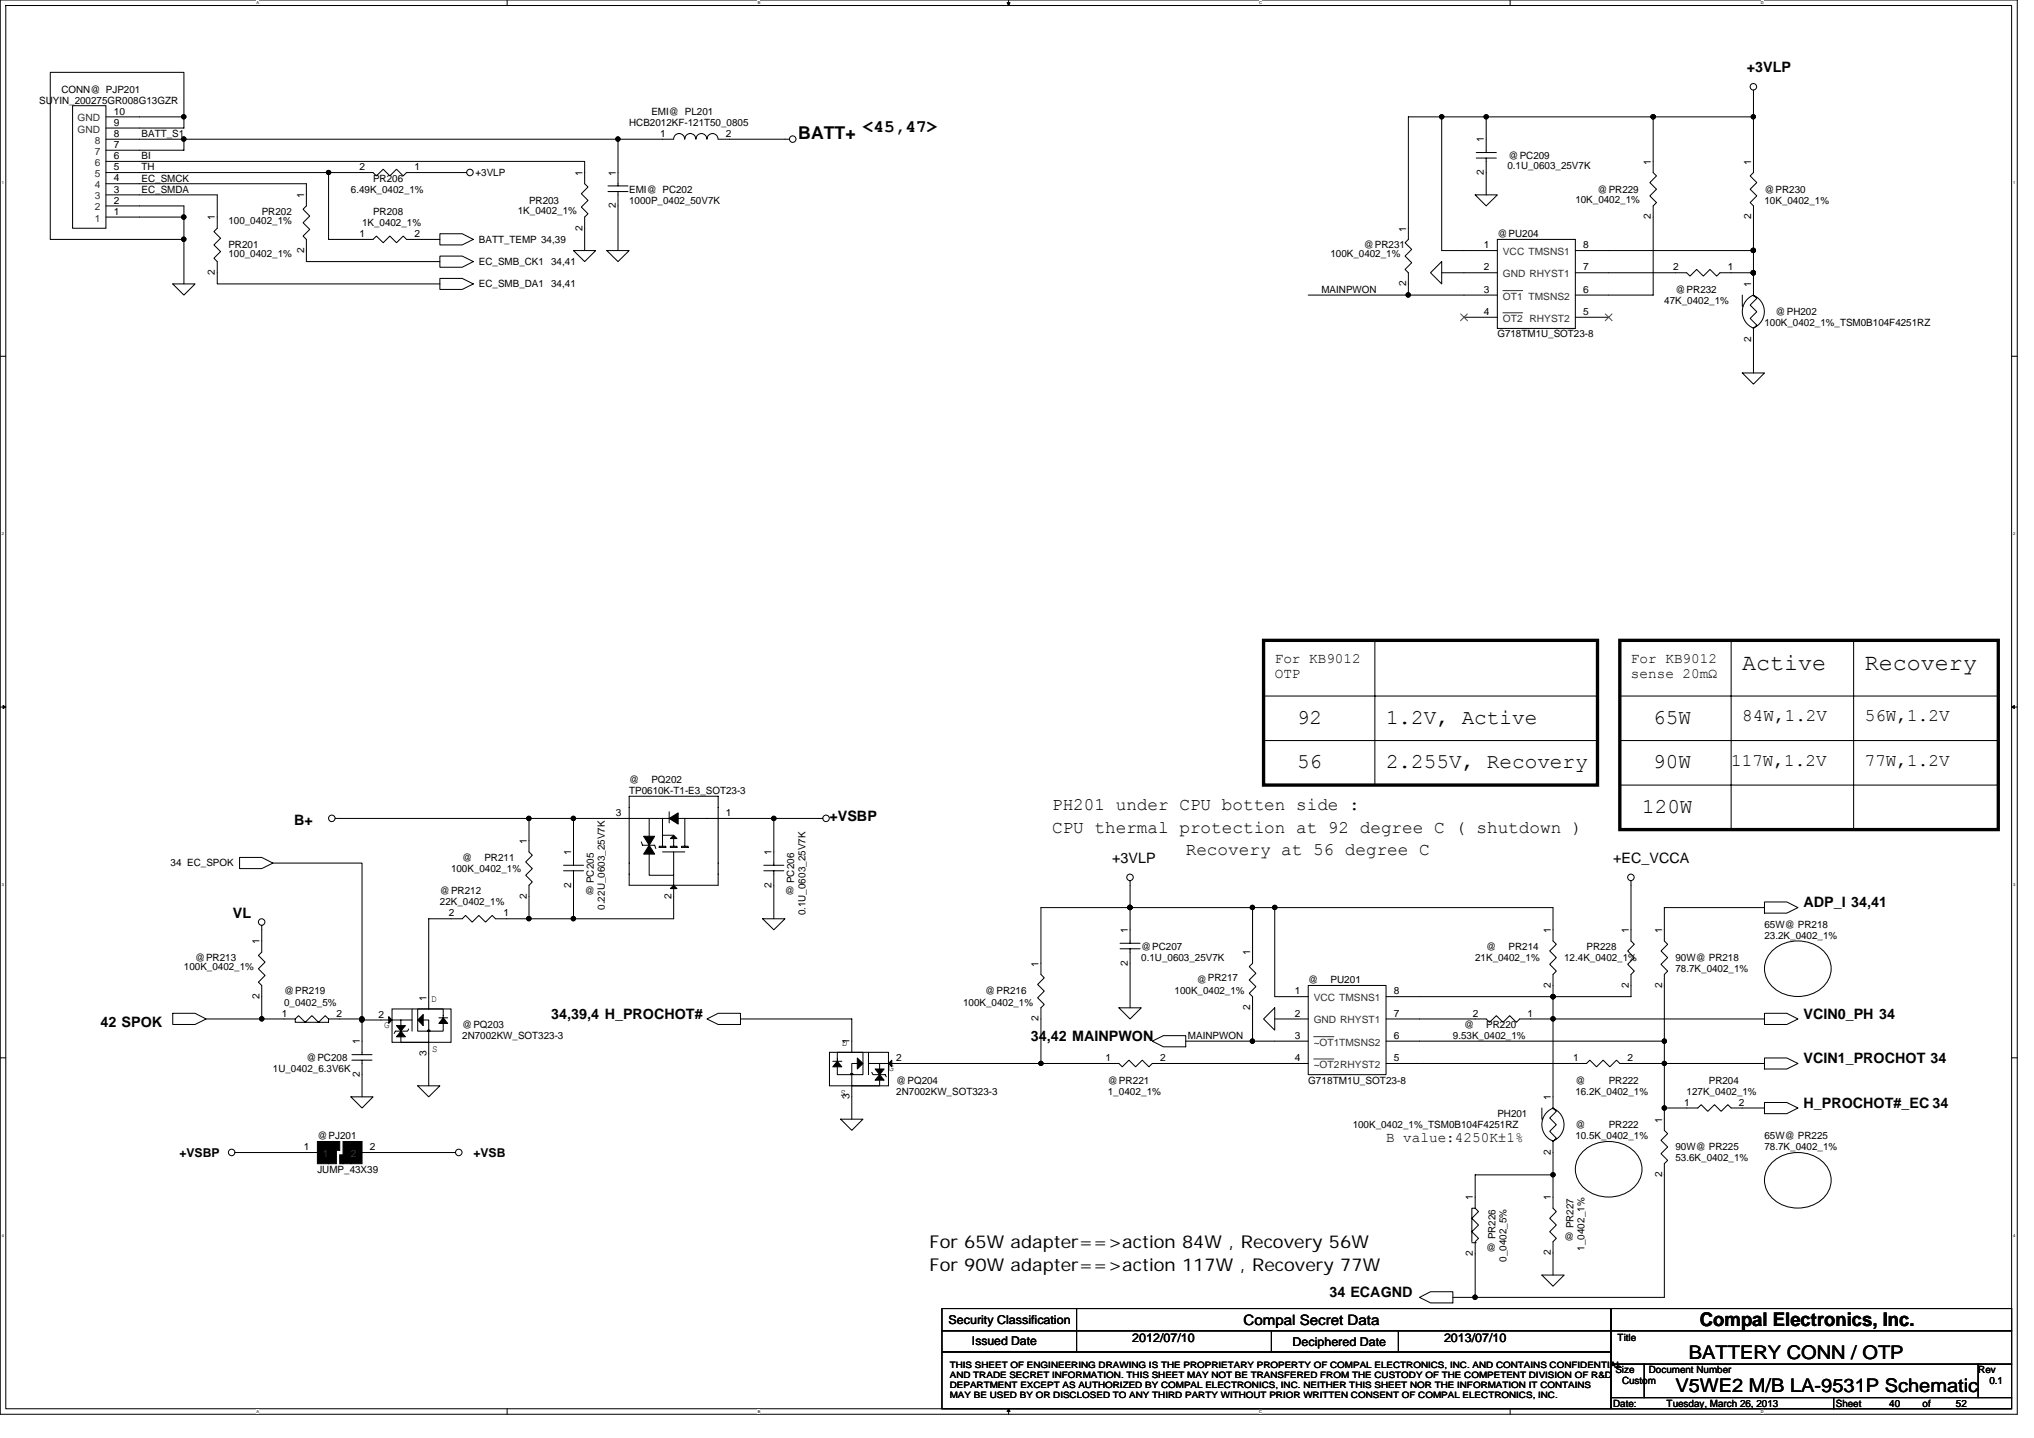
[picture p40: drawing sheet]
<svg xmlns="http://www.w3.org/2000/svg" width="297mm" height="210mm" viewBox="0 0 297 210" stroke-linecap="round" stroke-linejoin="round" font-family="sans-serif">
<defs><g id="words">
<g font-size="3.4">
<text x="254.4" y="97.8">Active</text>
<text x="272.3" y="97.8">Recovery</text>
</g>
<g font-size="3.1">
<text x="189.4" y="105.6">92</text>
<text x="202.4" y="105.6">1.2V, Active</text>
<text x="241.4" y="105.6">65W</text>
<text x="189.4" y="112.2">56</text>
<text x="202.4" y="112.2">2.255V, Recovery</text>
<text x="241.4" y="112.2">90W</text>
<text x="239.8" y="118.7">120W</text>
</g>
<g font-size="2.8">
<text x="248.3" y="193.6">Compal Electronics, Inc.</text>
<text x="244.7" y="203.2">V5WE2 M/B LA-9531P Schematic</text>
<text x="246.6" y="198.4">BATTERY CONN / OTP</text>
</g>
<g font-size="2.6">
<text x="116.6" y="20.3">BATT+</text>
<text x="126" y="19.2">&lt;45,47&gt;</text>
<text x="254.4" y="105.3">84W,1.2V</text>
<text x="272.3" y="105.3">56W,1.2V</text>
<text x="252.8" y="111.8">117W,1.2V</text>
<text x="272.3" y="111.8">77W,1.2V</text>
<text x="153.6" y="118.3">PH201 under CPU botten side :</text>
<text x="153.6" y="121.5">CPU thermal protection at 92 degree C ( shutdown )</text>
<text x="173.2" y="124.8">Recovery at 56 degree C</text>
<text x="135.8" y="182.2">For 65W adapter==&gt;action 84W , Recovery 56W</text>
<text x="135.8" y="185.5">For 90W adapter==&gt;action 117W , Recovery 77W</text>
</g>
<g font-size="2.1">
<text x="255.1" y="10.5">+3VLP</text>
<text x="186.2" y="96.8">For KB9012</text>
<text x="186.2" y="99">OTP</text>
<text x="238.2" y="96.8">For KB9012</text>
<text x="238.2" y="99">sense 20mΩ</text>
<text x="121.1" y="119.8">+VSBP</text>
<text x="42.9" y="120.4">B+</text>
<text x="162.4" y="125.9">+3VLP</text>
<text x="235.6" y="125.9">+EC_VCCA</text>
<text x="34" y="134.1">VL</text>
<text x="263.4" y="132.5">ADP_I 34,41</text>
<text x="14.7" y="149.8">42 SPOK</text>
<text x="80.5" y="148.7">34,39,4 H_PROCHOT#</text>
<text x="263.4" y="148.7">VCIN0_PH 34</text>
<text x="150.6" y="152">34,42 MAINPWON</text>
<text x="263.4" y="155.2">VCIN1_PROCHOT 34</text>
<text x="263.4" y="161.7">H_PROCHOT#_EC 34</text>
<text x="202.4" y="166.7">B value:4250K±1%</text>
<text x="194.1" y="189.4">34 ECAGND</text>
<text x="181.6" y="193.4">Compal Secret Data</text>
</g>
<g font-size="1.8">
<text x="26.2" y="168.9">+VSBP</text>
<text x="69.1" y="168.9">+VSB</text>
<text x="138.5" y="193.2">Security Classification</text>
<text x="141.9" y="196.3">Issued Date</text>
<text x="165.4" y="195.8">2012/07/10</text>
<text x="188.8" y="196.5">Deciphered Date</text>
<text x="210.9" y="195.8">2013/07/10</text>
</g>
<g font-size="1.5">
<text x="5.7" y="15.1">SUYIN_200275GR008G13GZR</text>
<text x="9" y="13.5">CONN@ PJP201</text>
<text x="16.6" y="16.7">10</text>
<text x="95.1" y="16.7">EMI@ PL201</text>
<text x="16.6" y="23.2">6</text>
<text x="16.6" y="20">8</text>
<text x="16.6" y="21.6">7</text>
<text x="16.6" y="18.4">9</text>
<text x="20.7" y="20">BATT_S1</text>
<text x="20.7" y="23.2">BI</text>
<text x="91.9" y="18.4">HCB2012KF-121T50_0805</text>
<text x="96.4" y="20">1</text>
<text x="106" y="20">2</text>
<text x="216.7" y="20.8" transform="rotate(-90 216.7 20.8)">1</text>
<text x="220.3" y="23.2">@PC209</text>
<text x="16.6" y="28.1">3</text>
<text x="16.6" y="26.5">4</text>
<text x="16.6" y="24.8">5</text>
<text x="16.6" y="29.7">2</text>
<text x="20.7" y="24.9">TH</text>
<text x="20.7" y="26.5">EC_SMCK</text>
<text x="20.7" y="28.1">EC_SMDA</text>
<text x="44.4" y="28.9" transform="rotate(-90 44.4 28.9)">1</text>
<text x="51.2" y="28.1">6.49K_0402_1%</text>
<text x="52.5" y="24.8">2</text>
<text x="54.5" y="26.5">PR206</text>
<text x="60.5" y="24.8">1</text>
<text x="69.4" y="25.7">+3VLP</text>
<text x="77.3" y="29.8">PR203</text>
<text x="85" y="25.7" transform="rotate(-90 85 25.7)">1</text>
<text x="89.9" y="25.7" transform="rotate(-90 89.9 25.7)">1</text>
<text x="91.9" y="29.8">1000P_0402_50V7K</text>
<text x="91.9" y="28.1">EMI@ PC202</text>
<text x="216.7" y="25.5" transform="rotate(-90 216.7 25.5)">2</text>
<text x="220.1" y="24.7">0.1U_0603_25V7K</text>
<text x="230.1" y="29.6">10K_0402_1%</text>
<text x="233.3" y="28.1">@PR229</text>
<text x="241.1" y="24" transform="rotate(-90 241.1 24)">1</text>
<text x="255.7" y="24" transform="rotate(-90 255.7 24)">1</text>
<text x="257.7" y="29.8">10K_0402_1%</text>
<text x="257.7" y="28.1">@PR230</text>
<text x="16.6" y="31.3">1</text>
<text x="31.4" y="32.2" transform="rotate(-90 31.4 32.2)">1</text>
<text x="33.4" y="32.7">100_0402_1%</text>
<text x="38.2" y="31.4">PR202</text>
<text x="52.5" y="34.6">1</text>
<text x="52.9" y="33">1K_0402_1%</text>
<text x="54.5" y="31.4">PR208</text>
<text x="60.5" y="34.6">2</text>
<text x="69.9" y="35.4">BATT_TEMP 34,39</text>
<text x="75.6" y="31.2">1K_0402_1%</text>
<text x="85" y="33.7" transform="rotate(-90 85 33.7)">2</text>
<text x="89.9" y="30.4" transform="rotate(-90 89.9 30.4)">2</text>
<text x="205.3" y="33.8" transform="rotate(-90 205.3 33.8)">1</text>
<text x="218.7" y="34.6">@PU204</text>
<text x="241.1" y="32" transform="rotate(-90 241.1 32)">2</text>
<text x="255.7" y="32" transform="rotate(-90 255.7 32)">2</text>
<text x="31.4" y="40.2" transform="rotate(-90 31.4 40.2)">2</text>
<text x="33.4" y="36.3">PR201</text>
<text x="33.4" y="37.5">100_0402_1%</text>
<text x="44.4" y="36.9" transform="rotate(-90 44.4 36.9)">2</text>
<text x="69.9" y="38.7">EC_SMB_CK1</text>
<text x="69.9" y="42">EC_SMB_DA1</text>
<text x="80.5" y="38.7">34,41</text>
<text x="80.5" y="42">34,41</text>
<text x="194.3" y="37.5">100K_0402_1%</text>
<text x="199.2" y="36.3">@PR231</text>
<text x="205.3" y="41.8" transform="rotate(-90 205.3 41.8)">2</text>
<text x="216.7" y="39.5">2</text>
<text x="216.7" y="36.2">1</text>
<text x="231.2" y="36.2">8</text>
<text x="231.2" y="39.5">7</text>
<text x="244.3" y="39.5">2</text>
<text x="252.3" y="39.5">1</text>
<text x="255.7" y="41.9" transform="rotate(-90 255.7 41.9)">1</text>
<text x="193" y="42.8">MAINPWON</text>
<text x="216.7" y="42.7">3</text>
<text x="216.7" y="46">4</text>
<text x="231.2" y="42.7">6</text>
<text x="231.2" y="46">5</text>
<text x="243.1" y="44.4">47K_0402_1%</text>
<text x="244.7" y="42.8">@PR232</text>
<text x="257.7" y="47.6">100K_0402_1%_TSM0B104F4251RZ</text>
<text x="259.3" y="46">@PH202</text>
<text x="218.7" y="49.3">G718TM1U_SOT23-8</text>
<text x="255.7" y="49.9" transform="rotate(-90 255.7 49.9)">2</text>
<text x="89.9" y="119.1">3</text>
<text x="91.9" y="115.9">TP0610K-T1-E3_SOT23-3</text>
<text x="91.9" y="114.3">@</text>
<text x="95.1" y="114.3">PQ202</text>
<text x="106" y="119.1">1</text>
<text x="67.5" y="125.7">@</text>
<text x="70.7" y="125.7">PR211</text>
<text x="76.9" y="123.2" transform="rotate(-90 76.9 123.2)">1</text>
<text x="83.4" y="124.8" transform="rotate(-90 83.4 124.8)">1</text>
<text x="112.7" y="124.8" transform="rotate(-90 112.7 124.8)">1</text>
<text x="24.9" y="126.5">34 EC_SPOK</text>
<text x="64.2" y="130.5">@PR212</text>
<text x="65.9" y="127.3">100K_0402_1%</text>
<text x="76.9" y="131.2" transform="rotate(-90 76.9 131.2)">2</text>
<text x="83.4" y="129.6" transform="rotate(-90 83.4 129.6)">2</text>
<text x="85.4" y="130.5">@</text>
<text x="86.7" y="128.9" transform="rotate(-90 86.7 128.9)">PC205</text>
<text x="98" y="131.2" transform="rotate(-90 98 131.2)">2</text>
<text x="112.7" y="129.6" transform="rotate(-90 112.7 129.6)">2</text>
<text x="114.6" y="130.5">@</text>
<text x="116" y="128.9" transform="rotate(-90 116 128.9)">PC206</text>
<text x="37.9" y="137.8" transform="rotate(-90 37.9 137.8)">1</text>
<text x="64.2" y="132.2">22K_0402_1%</text>
<text x="65.5" y="133.8">2</text>
<text x="73.5" y="133.8">1</text>
<text x="88.3" y="132.8" transform="rotate(-90 88.3 132.8)">0.22U_0603_25V7K</text>
<text x="117.6" y="133.6" transform="rotate(-90 117.6 133.6)">0.1U_0603_25V7K</text>
<text x="164.7" y="136.2" transform="rotate(-90 164.7 136.2)">1</text>
<text x="226.5" y="136.2" transform="rotate(-90 226.5 136.2)">1</text>
<text x="237.8" y="136.2" transform="rotate(-90 237.8 136.2)">1</text>
<text x="242.7" y="136.2" transform="rotate(-90 242.7 136.2)">1</text>
<text x="257.7" y="137">23.2K_0402_1%</text>
<text x="257.7" y="135.4">65W@ PR218</text>
<text x="26.9" y="141.6">100K_0402_1%</text>
<text x="28.5" y="140.3">@PR213</text>
<text x="151.7" y="141.1" transform="rotate(-90 151.7 141.1)">1</text>
<text x="164.7" y="140.9" transform="rotate(-90 164.7 140.9)">2</text>
<text x="166.7" y="140.3">0.1U_0603_25V7K</text>
<text x="166.7" y="138.7">@PC207</text>
<text x="174.8" y="143.6">@PR217</text>
<text x="182.6" y="139.5" transform="rotate(-90 182.6 139.5)">1</text>
<text x="191" y="143.6">@</text>
<text x="194.3" y="143.6">PU201</text>
<text x="215.4" y="140.3">21K_0402_1%</text>
<text x="217" y="138.7">@</text>
<text x="220.3" y="138.7">PR214</text>
<text x="228.4" y="140.3">12.4K_0402_1%</text>
<text x="231.7" y="138.7">PR228</text>
<text x="244.7" y="141.9">78.7K_0402_1%</text>
<text x="244.7" y="140.3">90W@ PR218</text>
<text x="37.9" y="145.8" transform="rotate(-90 37.9 145.8)">2</text>
<text x="41.1" y="148.4">1</text>
<text x="41.5" y="146.8">0_0402_5%</text>
<text x="41.5" y="145.2">@PR219</text>
<text x="49.1" y="148.4">2</text>
<text x="55.3" y="148.5">2</text>
<text x="62.3" y="146.1" transform="rotate(-90 62.3 146.1)">1</text>
<text x="62.9" y="146.3">D</text>
<text x="140.6" y="146.8">100K_0402_1%</text>
<text x="143.9" y="145.2">@PR216</text>
<text x="151.7" y="149.1" transform="rotate(-90 151.7 149.1)">2</text>
<text x="171.5" y="145.2">100K_0402_1%</text>
<text x="182.6" y="147.4" transform="rotate(-90 182.6 147.4)">2</text>
<text x="189.1" y="145.1">1</text>
<text x="189.1" y="148.4">2</text>
<text x="203.6" y="145.1">8</text>
<text x="203.6" y="148.4">7</text>
<text x="215.1" y="148.4">2</text>
<text x="223.1" y="148.4">1</text>
<text x="226.5" y="144.2" transform="rotate(-90 226.5 144.2)">2</text>
<text x="237.8" y="144.2" transform="rotate(-90 237.8 144.2)">2</text>
<text x="242.7" y="144.2" transform="rotate(-90 242.7 144.2)">2</text>
<text x="44.7" y="154.9">@PC208</text>
<text x="52.5" y="152.5" transform="rotate(-90 52.5 152.5)">1</text>
<text x="56.1" y="150.1">G</text>
<text x="62.3" y="154.1" transform="rotate(-90 62.3 154.1)">3</text>
<text x="63.1" y="153.6">S</text>
<text x="67.5" y="151.7">2N7002KW_SOT323-3</text>
<text x="67.5" y="150.1">@PQ203</text>
<text x="122.9" y="152.7">D</text>
<text x="124.1" y="152.5" transform="rotate(-90 124.1 152.5)">1</text>
<text x="130.9" y="154.9">2</text>
<text x="161.4" y="154.9">1</text>
<text x="169.4" y="154.9">2</text>
<text x="173.5" y="151.7">MAINPWON</text>
<text x="189.1" y="151.6">3</text>
<text x="189.1" y="154.9">4</text>
<text x="203.6" y="151.6">6</text>
<text x="203.6" y="154.9">5</text>
<text x="212.2" y="151.7">9.53K_0402_1%</text>
<text x="213.8" y="150.1">@</text>
<text x="217" y="150.1">PR220</text>
<text x="229.7" y="154.9">1</text>
<text x="237.7" y="154.9">2</text>
<text x="39.9" y="156.5">1U_0402_6.3V6K</text>
<text x="52.5" y="157.2" transform="rotate(-90 52.5 157.2)">2</text>
<text x="122.8" y="160">S</text>
<text x="124.1" y="160.5" transform="rotate(-90 124.1 160.5)">3</text>
<text x="129.7" y="156.4">G</text>
<text x="130.9" y="159.8">2N7002KW_SOT323-3</text>
<text x="130.9" y="158.2">@PQ204</text>
<text x="161.8" y="159.8">1_0402_1%</text>
<text x="161.8" y="158.2">@PR221</text>
<text x="191" y="158.2">G718TM1U_SOT23-8</text>
<text x="226.5" y="160.6" transform="rotate(-90 226.5 160.6)">1</text>
<text x="230.1" y="159.8">16.2K_0402_1%</text>
<text x="230.1" y="158.2">@</text>
<text x="234.9" y="158.2">PR222</text>
<text x="246" y="161.4">1</text>
<text x="246.3" y="159.8">127K_0402_1%</text>
<text x="249.6" y="158.2">PR204</text>
<text x="254" y="161.4">2</text>
<text x="44.4" y="167.9">1</text>
<text x="46.4" y="166.3">@PJ201</text>
<text x="54" y="167.9">2</text>
<text x="197.5" y="164.7">100K_0402_1%_TSM0B104F4251RZ</text>
<text x="218.7" y="163">PH201</text>
<text x="230.1" y="166.3">10.5K_0402_1%</text>
<text x="230.1" y="164.7">@</text>
<text x="234.9" y="164.7">PR222</text>
<text x="242.7" y="163.9" transform="rotate(-90 242.7 163.9)">1</text>
<text x="244.7" y="167.9">90W@ PR225</text>
<text x="257.7" y="167.9">78.7K_0402_1%</text>
<text x="257.7" y="166.3">65W@ PR225</text>
<text x="46.4" y="171.2">JUMP_43X39</text>
<text x="226.5" y="168.6" transform="rotate(-90 226.5 168.6)">2</text>
<text x="242.7" y="171.8" transform="rotate(-90 242.7 171.8)">2</text>
<text x="244.7" y="169.4">53.6K_0402_1%</text>
<text x="215.1" y="175.2" transform="rotate(-90 215.1 175.2)">1</text>
<text x="226.5" y="175.2" transform="rotate(-90 226.5 175.2)">1</text>
<text x="229.8" y="179.3" transform="rotate(-90 229.8 179.3)">PR227</text>
<text x="215.1" y="183.4" transform="rotate(-90 215.1 183.4)">2</text>
<text x="217" y="182.6">@</text>
<text x="218.4" y="180.9" transform="rotate(-90 218.4 180.9)">PR226</text>
<text x="220" y="184.2" transform="rotate(-90 220 184.2)">0_0402_5%</text>
<text x="226.5" y="183.2" transform="rotate(-90 226.5 183.2)">2</text>
<text x="228.4" y="180.9">@</text>
<text x="231.4" y="182.5" transform="rotate(-90 231.4 182.5)">1_0402_1%</text>
<text x="236.2" y="195.7">Title</text>
<text x="235.9" y="200.4">Size</text>
<text x="236.9" y="202.1">Custom</text>
<text x="240.8" y="200.4">Document Number</text>
<text x="288.9" y="200.4">Rev</text>
<text x="290.5" y="202.1">0.1</text>
<text x="235.6" y="205.3">Date:</text>
<text x="243.4" y="205.3">Tuesday, March 26, 2013</text>
<text x="268.1" y="205.3">Sheet</text>
<text x="275.9" y="205.3">40</text>
<text x="280.8" y="205.3">of</text>
<text x="285.6" y="205.3">52</text>
</g>
<g font-size="1.5" fill="#333">
<text x="11.3" y="17.7">GND</text>
<text x="11.3" y="19.3">GND</text>
<text x="13.8" y="21">8</text>
<text x="13.8" y="22.6">7</text>
<text x="13.8" y="29.1">3</text>
<text x="13.8" y="27.5">4</text>
<text x="13.8" y="25.8">5</text>
<text x="13.8" y="24.2">6</text>
<text x="13.8" y="32.3">1</text>
<text x="13.8" y="30.7">2</text>
<text x="219.5" y="40.5">GND RHYST1</text>
<text x="219.5" y="37.2">VCC TMSNS1</text>
<text x="219.5" y="43.7">OT1 TMSNS2</text>
<text x="219.5" y="47">OT2 RHYST2</text>
<text x="191.9" y="146.1">VCC TMSNS1</text>
<text x="191.9" y="149.4">GND RHYST1</text>
<text x="191.9" y="152.6">~OT1TMSNS2</text>
<text x="191.9" y="155.9">~OT2RHYST2</text>
<text x="47.2" y="168.9">1</text>
<text x="51.2" y="168.9">2</text>
</g>
<g font-size="1.3">
<text x="138.7" y="199.6">THIS SHEET OF ENGINEERING DRAWING IS THE PROPRIETARY PROPERTY OF COMPAL ELECTRONICS, INC. AND CONTAINS CONFIDENTIAL</text>
<text x="138.7" y="201.1">AND TRADE SECRET INFORMATION. THIS SHEET MAY NOT BE TRANSFERED FROM THE CUSTODY OF THE COMPETENT DIVISION OF R&amp;D</text>
<text x="138.7" y="202.6">DEPARTMENT EXCEPT AS AUTHORIZED BY COMPAL ELECTRONICS, INC. NEITHER THIS SHEET NOR THE INFORMATION IT CONTAINS</text>
<text x="138.7" y="204.1">MAY BE USED BY OR DISCLOSED TO ANY THIRD PARTY WITHOUT PRIOR WRITTEN CONSENT OF COMPAL ELECTRONICS, INC.</text>
</g>
<g font-size=".6">
<text x="37.4" y=".6">A</text>
<text x="110.7" y=".6">B</text>
<text x="183.9" y=".6">C</text>
<text x="257.1" y=".6">D</text>
<text x=".3" y="26.9">1</text>
<text x="294" y="26.9">1</text>
<text x=".3" y="78.1">2</text>
<text x="294" y="78.1">2</text>
<text x=".3" y="129.3">3</text>
<text x="294" y="129.3">3</text>
<text x=".3" y="180.5">4</text>
<text x="294" y="180.5">4</text>
<text x="37.4" y="206.2">A</text>
<text x="110.7" y="206.2">B</text>
<text x="183.9" y="206.2">C</text>
<text x="257.1" y="206.2">D</text>
</g>
</g></defs>
<path d="M0 0h294.6v206.4h-294.6zM.8 .8h293v204.8h-293z" fill="none" stroke="#000" stroke-width=".15"/>
<g fill="#fff">
<path d="M37.4 .1h.4v.6h-.4z"/>
<path d="M37.4 205.7h.4v.7h-.4z"/>
</g>
<path d="M74.1 0v.8M74.1 205.6v.8" fill="none" stroke="#000" stroke-width=".15"/>
<g fill="#fff">
<path d="M110.7 .1h.3v.6h-.3z"/>
<path d="M110.7 205.7h.3v.7h-.3z"/>
</g>
<path d="M147.3 0v.8M147.3 205.6v.8" fill="none" stroke="#000" stroke-width=".15"/>
<path d="M147.1 .4h.4l-.2 .4zM147.3 205.6l.2 .4h-.4z" fill="#000" stroke="#000" stroke-width=".15"/>
<g fill="#fff">
<path d="M183.9 .1h.4v.6h-.4z"/>
<path d="M183.9 205.7h.4v.7h-.4z"/>
</g>
<path d="M220.5 0v.8M220.5 205.6v.8" fill="none" stroke="#000" stroke-width=".15"/>
<g fill="#fff">
<path d="M257.1 .1h.4v.6h-.4z"/>
<path d="M257.1 205.7h.4v.7h-.4z"/>
<path d="M.3 26.4h.2v.7h-.2z"/>
<path d="M294 26.4h.3v.7h-.3z"/>
<path d="M.3 77.6h.2v.7h-.2z"/>
<path d="M294 77.6h.3v.7h-.3z"/>
</g>
<path d="M0 52h.8M293.8 52h.8" fill="none" stroke="#000" stroke-width=".15"/>
<g fill="#fff">
<path d="M.3 128.8h.2v.7h-.2z"/>
<path d="M294 128.8h.3v.7h-.3z"/>
</g>
<path d="M0 103.2h.8M293.8 103.2h.8" fill="none" stroke="#000" stroke-width=".15"/>
<path d="M.4 103l.4 .2-.4 .2zM293.8 103.2l.4-.2v.4z" fill="#000" stroke="#000" stroke-width=".15"/>
<g fill="#fff">
<path d="M.3 180h.2v.7h-.2z"/>
<path d="M294 180h.3v.7h-.3z"/>
</g>
<g fill="none" stroke="#000" stroke-width=".15">
<path d="M10.6 15.4h4.9v17.9h-4.9zM15.5 17.1h11.4v1.6h-11.4M26.9 17.1v-6.5h-19.6v24.3h19.6M210.5 17.1v19.5h8.2M217 17.1v5.2M241.4 17.1v8.1l.5 .5-1 .9 1 1-1 1 1 1-.5 .5v13h-11.3M256.1 17.1h-50.4v17.8l-.5 .5 1 1-1 1 1 1-1 .9 .5 .5v3.3M256.1 13.2v12l-.5 .5 1 .9-1 1 1 1-1 1 .5 .5v13M15.5 20.3h11.4v1.6h-11.4M15.5 23.6h69.9v3.2l.5 .5-1 1 1 1-1 .9 1 1-.5 .5v4.9M15.5 28.4h16.2v4.9l-.5 .5 1 1-1 1 1 .9-1 1 .5 .5v3.2h32.5M15.5 25.2h39l.5 .5 1-1 .9 1 1-1 1 1 .5-.5h8.8"/>
<path d="M15.5 26.8h29.2v3.3l-.4 .4 .9 1-.9 1 .9 1-.9 1 .4 .4v3.3h19.5M15.5 30.1h11.4v11.3M15.5 31.7h11.4M26.9 20.3h71.5M48 25.2v9.7h6.5l.5-.4 1 .9 .9-.9 1 .9 1-.9 .5 .4h4.8M64.2 34.1h3.3l1.6 .8-1.6 .9h-3.3zM64.2 37.4h3.3l1.6 .8-1.6 .8h-3.3zM83.8 36.6h3.2l-1.6 1.6zM88.6 36.6h3.3l-1.6 1.6zM88.8 28h2.9M88.8 27.1h2.9M90.3 20.3v6.8"/>
<path d="M90.3 28v8.6M98.4 20.3a.8 .8 0 0 1 .8-.8 .8 .8 0 0 1 .8 .8 .81 .81 0 0 1 .8-.8 .81 .81 0 0 1 .8 .8M101.6 20.3a.79 .79 0 0 1 .8-.8 .79 .79 0 0 1 .8 .8M103.2 20.3a.8 .8 0 0 1 .9-.8 .8 .8 0 0 1 .8 .8M104.9 20.3h10.4M210.5 39.8h8.2M210.5 38.2v3.2l-1.6-1.6zM215.4 28.4h3.3l-1.7 1.7zM215.6 23.1h2.9M215.6 22.3h2.9M217 23.1v5.3M218.7 34.9h11.4v13h-11.4z"/>
<path d="M230.1 39.8h16.2l.5 .5 1-1 .9 1 1-1 1 1 .5-.5h4.9M230.1 36.6h26M25.2 41.4h3.3l-1.6 1.7zM64.2 40.6h3.3l1.6 .8-1.6 .8h-3.3zM191 43.1h27.7M213.8 46.3h4.9M230.1 46.3h4.8M254.4 43.1v1.6M254.4 54.4h3.3l-1.6 1.7zM256 43.1a2.59 2.59 0 0 1 1.7 2.4 2.59 2.59 0 0 1-1.7 2.4M256.1 43.1l.5 .5-1 .9 1 1-1 1 1 1-.5 .4v6.5M256.1 43.1a2.6 2.6 0 0 0-1.7 2.4 2.6 2.6 0 0 0 1.7 2.4"/>
<path d="M256.1 43.1h.1M200.8 93.5v21.1M252.8 93.5v27.6M270.7 93.5v27.6M49 119.5h48.7M77.3 119.5v4.9l.4 .4-.9 1 .9 1-.9 1 .9 .9-.4 .5v4.9M83.8 119.5v6.8M91.9 116.2h13v13h-13zM94.8 119.5v2.6M96.7 119.5v4M97.7 118.5v1.6M99 119.5h1"/>
<path d="M113 119.5v6.8M120.2 119.5h-20.2v4M184.5 101.6h48.8M184.5 108.1h48.8M236.6 114.6h55.2M236.6 108.1h55.2M236.6 101.6h55.2M35 125.2h3.2l1.7 .8-1.7 .8h-3.2zM38.2 135.1v3.9l-.5 .5 1 .9-1 1 1 1-1 1 .5 .4v4.9h4.9M39.9 126h13v22.7M82.3 127.1h2.9M82.3 126.3h2.9"/>
<path d="M83.8 127.1v7M93.7 122.9l.1 .5h1.8l.2 .5M94.8 124.7v3.1h3.6M96.3 123.5h.9v.2h-.9zM96.7 124.4h3.3M96.7 121.9h1.7M97.9 123.5h1v.2h-1zM98.4 122.4v1.1M98.4 124.4v9.7h-26l-.5-.5-1 1-1-1-.9 1-1-1-.5 .5h-4.9v13.2M99.5 123.5h1v.2h-1zM111.4 134.1h3.2l-1.6 1.6zM111.5 127.1h3"/>
<path d="M111.5 126.3h3M113 127.1v7M163.6 138.5h2.9M163.6 137.7h2.9M165 128.6v9.1M165 138.5v8.6M182.9 132.5h3.3v13h4.8M182.9 132.5h-30.9v9.7l.5 .5-1 1 1 1-1 .9 1 1-.5 .5v8.1M182.9 132.5v8.1l-.5 .5 1 1-1 .9 1 1-1 1 .5 .5v6.5M186.2 132.5h40.6v4.9l.5 .4-1 1 1 1-1 1 1 1-.5 .4v19.5M238.2 128.6v8.8l.5 .4-1 1 1 1-1 1 1 1-.5 .4v3.3h-35.8M257.7 132.5h-14.6v4.9l.4 .4-.9 1 .9 1-.9 1 .9 1-.4 .4v19.5h4.8l.5-.5 1 1 1-1 1 1 .9-1 .5 .5h4.9"/>
<path d="M257.7 131.7h3.2l1.7 .8-1.7 .8h-3.2zM258.8 138.8a5.5 5.5 0 0 1 8 .5 3.7 3.7 0 0 1-1.8 5.6 5.3 5.3 0 0 1-7-2.1 3.6 3.6 0 0 1 .8-4zM0 154.4h.8M25.2 147.9h3.3l1.6 .8-1.6 .8h-3.3zM30.1 148.7h8.1M43.1 148.7l.5-.4 1 .9 .9-.9 1 .9 1-.9 .5 .4M43.1 148.7v.5h4.9v-.5M48 148.7h4.9M51.4 154.7h2.9M51.4 153.9h2.9M52.9 148.9h7.3M52.9 148.7v5.2"/>
<path d="M52.9 154.7v5.4M57.3 147.3h8.6v4.8h-8.6zM58.5 151.3v.8h4.1M58.5 148.9v.8M59.7 150.2l-.2 .3h-1.8l-.1 .4M60.2 147.3v3.2M61 158.5h3.2l-1.6 1.6zM62.5 150.5v-.1h.3v.1h-.2M62.6 147.3h-1.6v3.2h1.6v-1.6h-.8M62.6 147.3h2.1v1.3M62.6 150.5v8M64.1 148.6h1.3"/>
<path d="M64.7 149.4v1.1h-2.1M103.2 148.7l1.7-.8h3.2v1.6h-3.2zM108.1 148.7h16.3v4.9M121.1 153.6h8.6v4.9h-8.6zM121.6 154.9h1.3M122.3 155.7v1.2h2.1M124.4 153.6h1.6v3.3h-1.6v-1.7h.8M124.4 153.6h-2.1v1.3M124.4 156.9h-.2v-.2h.3v.2M124.4 156.9v6.5M126.8 153.6v3.3M126.8 155.2h36.6l.5 .5 1-1 .9 1 1-1 1 1 .5-.5h22.7"/>
<path d="M127.3 156.5l.2 .4h1.8l.1 .3M128.5 157.7v.8h-4.1M128.5 155.2v.8M163.4 147.1h3.3l-1.7 1.6zM168.3 152l1.6-.8h3.3v1.6h-3.3zM186.2 147.1v3.3l-1.7-1.7zM186.2 148.7h4.8M191 143.8h11.4v13.1h-11.4zM191 152h-17.8M202.4 148.7h14.6l.5 .5 1-.9 1 .9 1-.9 .9 .9 .5-.5h35.8M202.4 152h40.7M257.7 155.2h-21.1l-.5-.5-1 1-1-1-1 1-.9-1-.5 .5h-29.3"/>
<path d="M257.7 147.9h3.2l1.7 .8-1.7 .8h-3.2zM257.7 154.4h3.2l1.7 .8-1.7 .8h-3.2zM293.8 154.4h.8M34.3 168.2h12.1M51.2 160.1h3.3l-1.6 1.6zM52.9 168.2h13.6M122.8 163.4h3.2l-1.6 1.6zM215.4 176.4l.5 .4-1 1 1 1-1 1 1 1-.5 .5M215.4 176.4h-.5v4.9M225.2 161.7v1.7M226.8 161.8a2.57 2.57 0 0 1 1.6 2.4 2.57 2.57 0 0 1-1.6 2.4M226.8 171.5h-11.4v4.9"/>
<path d="M226.8 161.7l.5 .5-1 1 1 1-1 .9 1 1-.5 .5v9.8l.5 .4-1 1 1 1-1 1 1 1-.5 .5v4.8M226.8 161.8a2.59 2.59 0 0 0-1.6 2.4 2.59 2.59 0 0 0 1.6 2.4M226.8 161.7h.1M231.2 168.1a5.5 5.5 0 0 1 7.9 .5 3.7 3.7 0 0 1-1.7 5.6 5.3 5.3 0 0 1-7-2.1 3.6 3.6 0 0 1 .8-4zM243.1 161.7v3.3l.4 .5-.9 1 .9 .9-.9 1 .9 1-.4 .5v19.5h-30.9M257.7 160.9h3.2l1.7 .8-1.7 .9h-3.2zM258.8 169.7a5.5 5.5 0 0 1 8 .5 3.7 3.7 0 0 1-1.8 5.6 5.3 5.3 0 0 1-7-2.1 3.6 3.6 0 0 1 .8-4zM137.6 191h97.7v3.2h-97.7zM137.6 194.2h97.7v3.1h-97.7zM137.6 197.3h97.7v8.3h-97.7zM157.2 191v6.3M185.7 194.2v3.1"/>
<path d="M204.2 194.2v3.1M207.3 189.4l1.6-.8h3.3v1.6h-3.3zM214.9 181.4h.7M215.4 181.4v8M225.2 186.1h3.2l-1.6 1.6zM235.3 191h58.5v3.2h-58.5zM235.3 194.2h58.5v4.9h-58.5zM235.3 199.1h4.8v4.9h-4.8zM240.1 199.1h48.8v4.9h-48.8zM288.9 199.1h4.9v4.9h-4.9zM235.3 204h32.5v1.6h-32.5zM267.8 204h26v1.6h-26z"/>
<circle cx="256.1" cy="12.7" r=".48"/>
<circle cx="68.6" cy="25.2" r=".48"/>
<circle cx="115.8" cy="20.3" r=".48"/>
<circle cx="48.5" cy="119.5" r=".48"/>
<circle cx="120.6" cy="119.5" r=".48"/>
<circle cx="38.2" cy="134.6" r=".48"/>
<circle cx="165" cy="128.1" r=".48"/>
<circle cx="238.2" cy="128.1" r=".48"/>
<circle cx="33.8" cy="168.2" r=".48"/>
<circle cx="67" cy="168.2" r=".48"/>
</g>
<path d="M184.5 93.5h48.8v21.1h-48.8zM236.6 93.5h55.2v27.6h-55.2z" fill="none" stroke="#000" stroke-width=".49"/>
<g fill="#000" stroke="#000" stroke-width=".15">
<path d="M97.7 119.5l1.3-.8v1.6zM94.8 123.4l.8 1.3h-1.6zM94 122.1h1.6l-.8 1.3zM98.4 121.9l.5 .5h-1zM97.9 129.7l.5-.5 .5 .5zM56.8 148.4l.5 .5-.5 .5zM58.5 150.5l.7 .8h-1.3zM57.9 149.7h1.3l-.7 .8zM61 148.9l.8-.8v1.6zM64.7 148.6l.7 .8h-1.3zM122.3 154.9l.6 .8h-1.3zM125.2 154.4l.8 .8-.8 .8z"/>
<path d="M127.8 156h1.3l-.6 .9zM128.5 156.9l.6 .8h-1.3zM129.7 155.2l.5-.5v1z"/>
<path d="M46.4 166.6h1.6v3.3h-1.6z" fill-rule="evenodd"/>
<path d="M48 166.6h1.1v3.3h-1.1z" fill-rule="evenodd"/>
<path d="M49.1 166.6h.5v1.3h-.5z" fill-rule="evenodd"/>
<path d="M49.6 168.6h.5v1.3h-.5z" fill-rule="evenodd"/>
<path d="M50.1 166.6h1.1v3.3h-1.1z" fill-rule="evenodd"/>
<path d="M51.2 166.6h1.7v3.3h-1.7z" fill-rule="evenodd"/>
<circle cx="26.8" cy="17" r=".31"/>
<circle cx="210.5" cy="17" r=".31"/>
<circle cx="217" cy="17" r=".31"/>
<circle cx="241.4" cy="17" r=".31"/>
<circle cx="256.1" cy="17" r=".31"/>
<circle cx="26.8" cy="20.3" r=".32"/>
<circle cx="26.8" cy="34.9" r=".32"/>
<circle cx="26.8" cy="31.7" r=".32"/>
<circle cx="48" cy="25.2" r=".31"/>
<circle cx="90.2" cy="20.3" r=".32"/>
<circle cx="256" cy="39.8" r=".32"/>
<circle cx="256" cy="36.6" r=".32"/>
<circle cx="205.6" cy="43.1" r=".32"/>
<circle cx="77.2" cy="119.5" r=".32"/>
<circle cx="83.7" cy="119.5" r=".32"/>
<circle cx="113" cy="119.5" r=".32"/>
<circle cx="77.2" cy="134.1" r=".32"/>
<circle cx="83.7" cy="134.1" r=".32"/>
<circle cx="165" cy="132.5" r=".32"/>
<circle cx="182.9" cy="132.5" r=".32"/>
<circle cx="186.2" cy="132.5" r=".32"/>
<circle cx="38.2" cy="148.7" r=".32"/>
<circle cx="52.8" cy="148.7" r=".32"/>
<circle cx="52.8" cy="148.9" r=".32"/>
<circle cx="152" cy="155.2" r=".31"/>
<circle cx="182.9" cy="152" r=".32"/>
<circle cx="226.8" cy="148.7" r=".32"/>
<circle cx="226.8" cy="145.5" r=".32"/>
<circle cx="243.1" cy="152" r=".32"/>
<circle cx="243.1" cy="155.2" r=".31"/>
<circle cx="226.8" cy="171.5" r=".31"/>
<circle cx="243.1" cy="161.7" r=".32"/>
<circle cx="215.4" cy="189.4" r=".32"/>
</g>
<path d="M219.5 42.4h2.9M219.5 45.7h2.9M191.9 151.3h2.9M191.9 154.6h2.9" fill="none" stroke="#333" stroke-width=".15"/>
<path d="M213.3 45.8l1 1M214.3 45.8l-1 1M234.4 45.8l1 1M235.4 45.8l-1 1" fill="none" stroke="#4c4c4c" stroke-width=".15"/>
<use href="#words"/>
</svg>
